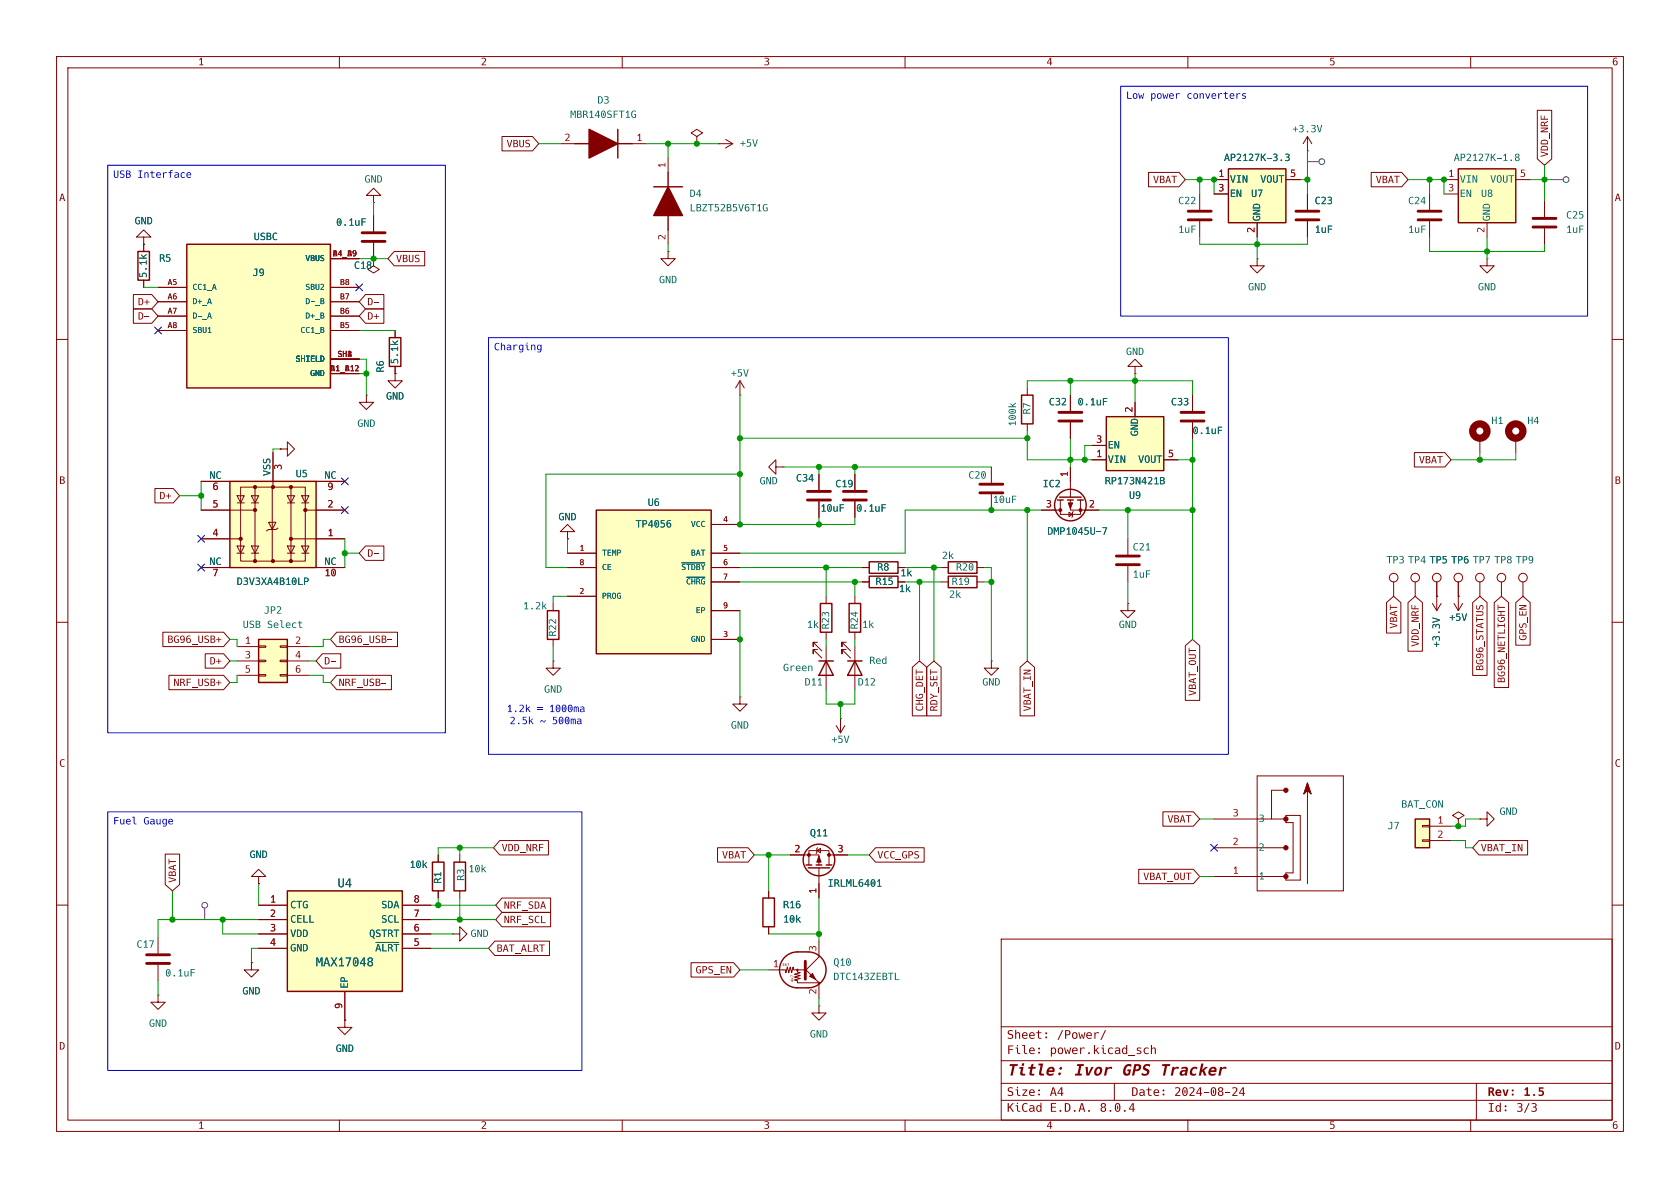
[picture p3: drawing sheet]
<svg xmlns="http://www.w3.org/2000/svg" width="297mm" height="210mm" viewBox="0 0 297 210" stroke-linecap="round" stroke-linejoin="round" font-family="sans-serif">
<defs><g id="words">
<g font-size="2.8" fill="#840000">
<text x="178" y="191">Title:</text>
<text x="189.8" y="191">Ivor</text>
<text x="198.2" y="191">GPS Tracker</text>
</g>
<g font-size="2.1" fill="#006464">
<text x="59.7" y="157.5">U4</text>
<text x="55.8" y="171.4">MAX17048</text>
</g>
<g font-size="2.1" fill="#840000">
<text x="178" y="184.2">Sheet:</text>
<text x="186.8" y="184.2">/Power/</text>
<text x="178" y="186.9">File:</text>
<text x="185.6" y="186.9">power.kicad_sch</text>
<text x="178" y="197.1">KiCad</text>
<text x="178" y="194.3">Size:</text>
<text x="185.6" y="197.1">E.D.A.</text>
<text x="185.6" y="194.3">A4</text>
<text x="194.4" y="197.1">8.0.4</text>
<text x="200" y="194.3">Date:</text>
<text x="207.6" y="194.3">2024-08-24</text>
<text x="263" y="194.3">Rev:</text>
<text x="263" y="197.1">Id:</text>
<text x="268.1" y="197.1">3/3</text>
<text x="269.3" y="194.3">1.5</text>
</g>
<g font-size="1.8" fill="#840000">
<text x="35" y="12.1">1</text>
<text x="85" y="12.1">2</text>
<text x="135" y="12.1">3</text>
<text x="185" y="12.1">4</text>
<text x="235" y="12.1">5</text>
<text x="285" y="12.1">6</text>
<text x="89.5" y="26.5">VBUS</text>
<text x="274.2" y="27.8" transform="rotate(-90 274.2 27.8)">VDD_NRF</text>
<text x="203.8" y="32.9">VBAT</text>
<text x="243.2" y="32.9">VBAT</text>
<text x="10.5" y="36.1">A</text>
<text x="285.5" y="36.1">A</text>
<text x="70" y="46.9">VBUS</text>
<text x="24.4" y="54.5">D+</text>
<text x="24.4" y="57">D-</text>
<text x="64.9" y="57">D+</text>
<text x="64.9" y="54.5">D-</text>
<text x="250.8" y="82.4">VBAT</text>
<text x="10.5" y="86.1">B</text>
<text x="28.2" y="88.8">D+</text>
<text x="285.5" y="86.1">B</text>
<text x="64.9" y="98.9">D-</text>
<text x="159.2" y="102.4">1k</text>
<text x="247.5" y="111.1" transform="rotate(-90 247.5 111.1)">VBAT</text>
<text x="270.4" y="113.3" transform="rotate(-90 270.4 113.3)">GPS_EN</text>
<text x="29.6" y="114.2">BG96_USB+</text>
<text x="37.1" y="118">D+</text>
<text x="57.3" y="118">D-</text>
<text x="59.8" y="114.2">BG96_USB-</text>
<text x="251.3" y="114.3" transform="rotate(-90 251.3 114.3)">VDD_NRF</text>
<text x="262.8" y="118.6" transform="rotate(-90 262.8 118.6)">BG96_STATUS</text>
<text x="30.7" y="121.8">NRF_USB+</text>
<text x="59.8" y="121.8">NRF_USB-</text>
<text x="163.7" y="125.8" transform="rotate(-90 163.7 125.8)">CHG_DET</text>
<text x="166.2" y="125.8" transform="rotate(-90 166.2 125.8)">RDY_SET</text>
<text x="182.8" y="125.8" transform="rotate(-90 182.8 125.8)">VBAT_IN</text>
<text x="212" y="123" transform="rotate(-90 212 123)">VBAT_OUT</text>
<text x="266.6" y="120.7" transform="rotate(-90 266.6 120.7)">BG96_NETLIGHT</text>
<text x="10.5" y="136.1">C</text>
<text x="285.5" y="136.1">C</text>
<text x="206.4" y="145.9">VBAT</text>
<text x="88.7" y="151">VDD_NRF</text>
<text x="127.6" y="152.3">VBAT</text>
<text x="155.1" y="152.3">VCC_GPS</text>
<text x="261.8" y="151">VBAT_IN</text>
<text x="31.6" y="156.1" transform="rotate(-90 31.6 156.1)">VBAT</text>
<text x="89.1" y="161.2">NRF_SDA</text>
<text x="202.1" y="156.1">VBAT_OUT</text>
<text x="89.1" y="163.7">NRF_SCL</text>
<text x="87.8" y="168.8">BAT_ALRT</text>
<text x="123" y="172.6">GPS_EN</text>
<text x="10.5" y="186.1">D</text>
<text x="285.5" y="186.1">D</text>
<text x="35" y="200.1">1</text>
<text x="85" y="200.1">2</text>
<text x="135" y="200.1">3</text>
<text x="185" y="200.1">4</text>
<text x="235" y="200.1">5</text>
<text x="285" y="200.1">6</text>
</g>
<g font-size="1.8" fill="#006464">
<text x="100.8" y="21.4">MBR140SFT1G</text>
<text x="105.6" y="18.8">D3</text>
<text x="228.5" y="23.9">+3.3V</text>
<text x="130.8" y="26.5">+5V</text>
<text x="216.4" y="29">AP2127K-3.3</text>
<text x="257" y="29">AP2127K-1.8</text>
<text x="64.4" y="32.8">GND</text>
<text x="121.9" y="35.3">D4</text>
<text x="217.4" y="32.8">VIN</text>
<text x="217.4" y="35.3">EN</text>
<text x="221.2" y="35.3">U7</text>
<text x="222.8" y="32.8">VOUT</text>
<text x="258.1" y="32.8">VIN</text>
<text x="258.1" y="35.3">EN</text>
<text x="261.8" y="35.3">U8</text>
<text x="263.4" y="32.8">VOUT</text>
<text x="23.8" y="40.2">GND</text>
<text x="59.4" y="40.4">0.1uF</text>
<text x="121.9" y="37.9">LBZT52B5V6T1G</text>
<text x="208.3" y="36.6">C22</text>
<text x="208.3" y="41.7">1uF</text>
<text x="223.3" y="39.1" transform="rotate(-90 223.3 39.1)">GND</text>
<text x="232.4" y="36.6">C23</text>
<text x="232.4" y="41.7">1uF</text>
<text x="248.9" y="36.6">C24</text>
<text x="248.9" y="41.7">1uF</text>
<text x="263.9" y="39.1" transform="rotate(-90 263.9 39.1)">GND</text>
<text x="276.9" y="39.2">C25</text>
<text x="276.9" y="41.7">1uF</text>
<text x="28.1" y="46.8">R5</text>
<text x="44.9" y="43">USBC</text>
<text x="26.5" y="49.1" transform="rotate(-90 26.5 49.1)">5.1k</text>
<text x="44.7" y="49.3">J9</text>
<text x="62.6" y="48">C18</text>
<text x="116.5" y="50.6">GND</text>
<text x="220.6" y="51.9">GND</text>
<text x="261.3" y="51.9">GND</text>
<text x="68.4" y="65.8" transform="rotate(-90 68.4 65.8)">R6</text>
<text x="70.9" y="64.4" transform="rotate(-90 70.9 64.4)">5.1k</text>
<text x="199.1" y="63.3">GND</text>
<text x="68.2" y="71.2">GND</text>
<text x="129.2" y="67.1">+5V</text>
<text x="63.2" y="76">GND</text>
<text x="180.1" y="75.4" transform="rotate(-90 180.1 75.4)">100k</text>
<text x="182.7" y="73.3" transform="rotate(-90 182.7 73.3)">R7</text>
<text x="185.4" y="72.2">C32</text>
<text x="190.5" y="72.2">0.1uF</text>
<text x="201.7" y="77.1" transform="rotate(-90 201.7 77.1)">GND</text>
<text x="207" y="72.2">C33</text>
<text x="210.8" y="77.3">0.1uF</text>
<text x="263.7" y="75.5">H1</text>
<text x="270" y="75.5">H4</text>
<text x="195.8" y="82.3">VIN</text>
<text x="195.8" y="79.8">EN</text>
<text x="201.2" y="82.3">VOUT</text>
<text x="37" y="84.8">NC</text>
<text x="48" y="84.2" transform="rotate(-90 48 84.2)">VSS</text>
<text x="52.3" y="84.9">U5</text>
<text x="57.4" y="84.8">NC</text>
<text x="114.5" y="90">U6</text>
<text x="134.3" y="86.1">GND</text>
<text x="140.7" y="85.6">C34</text>
<text x="147.7" y="86.7">C19</text>
<text x="171.2" y="85.1">C20</text>
<text x="175.5" y="89.4">10uF</text>
<text x="184.3" y="86.7">IC2</text>
<text x="195.3" y="86.1">RP173N421B</text>
<text x="199.6" y="88.7">U9</text>
<text x="98.7" y="92.5">GND</text>
<text x="112.4" y="93.8">TP4056</text>
<text x="145" y="91">10uF</text>
<text x="151.4" y="91">0.1uF</text>
<text x="185.2" y="95">DMP1045U-7</text>
<text x="37" y="100.1">NC</text>
<text x="57.4" y="100.1">NC</text>
<text x="155.1" y="101.4">R8</text>
<text x="166.5" y="99.4">2k</text>
<text x="169" y="101.4">R20</text>
<text x="200.2" y="97.8">C21</text>
<text x="245.1" y="100.1">TP3 TP4 TP5 TP6 TP7 TP8 TP9</text>
<text x="252.7" y="100.1">TP5 TP6</text>
<text x="41.8" y="103.9">D3V3XA4B10LP</text>
<text x="154.8" y="103.9">R15</text>
<text x="158.9" y="105.2">1k</text>
<text x="167.8" y="106.2">2k</text>
<text x="168.2" y="103.9">R19</text>
<text x="200.2" y="102.7">1uF</text>
<text x="42.9" y="111.5">USB Select</text>
<text x="46.7" y="109">JP2</text>
<text x="92.5" y="108.2">1.2k</text>
<text x="98.8" y="112.5" transform="rotate(-90 98.8 112.5)">R22</text>
<text x="142.6" y="111.5">1k</text>
<text x="147.1" y="111.3" transform="rotate(-90 147.1 111.3)">R23</text>
<text x="152.2" y="111.3" transform="rotate(-90 152.2 111.3)">R24</text>
<text x="152.4" y="111.5">1k</text>
<text x="197.8" y="111.5">GND</text>
<text x="256.2" y="110.3">+5V</text>
<text x="138.4" y="119.2">Green</text>
<text x="153.7" y="117.9">Red</text>
<text x="255.1" y="114.4" transform="rotate(-90 255.1 114.4)">+3.3V</text>
<text x="96.2" y="123">GND</text>
<text x="142.2" y="121.7">D11</text>
<text x="151.6" y="121.7">D12</text>
<text x="173.7" y="121.7">GND</text>
<text x="129.2" y="129.3">GND</text>
<text x="147" y="131.9">+5V</text>
<text x="247.7" y="143.3">BAT_CON</text>
<text x="143.2" y="148.4">Q11</text>
<text x="222.5" y="145.8">3</text>
<text x="245.3" y="147.1">J7</text>
<text x="265.1" y="144.6">GND</text>
<text x="44.1" y="152.2">GND</text>
<text x="72.4" y="154">10k</text>
<text x="82.6" y="155.7" transform="rotate(-90 82.6 155.7)">R3</text>
<text x="82.8" y="154.7">10k</text>
<text x="222.5" y="156">1</text>
<text x="222.5" y="150.9">2</text>
<text x="51.3" y="161.1">CTG</text>
<text x="67.4" y="161.1">SDA</text>
<text x="78.5" y="156.2" transform="rotate(-90 78.5 156.2)">R1</text>
<text x="138.4" y="161.1">R16</text>
<text x="146.3" y="157.3">IRLML6401</text>
<text x="51.3" y="163.6">CELL</text>
<text x="51.3" y="166.2">VDD</text>
<text x="65.3" y="166.2">QSTRT</text>
<text x="67.4" y="163.6">SCL</text>
<text x="83.2" y="166.2">GND</text>
<text x="138.4" y="163.6">10k</text>
<text x="24.1" y="168.1">C17</text>
<text x="29.2" y="173.1">0.1uF</text>
<text x="51.3" y="168.7">GND</text>
<text x="66.3" y="168.7">~{ALRT}</text>
<text x="147.3" y="171.2">Q10</text>
<text x="147.3" y="173.8">DTC143ZEBTL</text>
<text x="42.8" y="176.3">GND</text>
<text x="62" y="174.8" transform="rotate(-90 62 174.8)">EP</text>
<text x="26.3" y="182">GND</text>
<text x="143.2" y="183.9">GND</text>
<text x="59.4" y="186.5">GND</text>
</g>
<g font-size="1.8" fill="#0000c2">
<text x="199.1" y="18.3">Low power</text>
<text x="87.3" y="62.7">Charging</text>
<text x="89.6" y="126.4">1.2k</text>
<text x="90.1" y="128.5">2.5k</text>
<text x="94.9" y="126.4">= 1000ma</text>
<text x="95.5" y="128.5">~ 500ma</text>
<text x="25.4" y="146.6">Gauge</text>
</g>
<g font-size="1.8" fill="#a90000">
<text x="99.8" y="25.1">2</text>
<text x="112.5" y="25.1">1</text>
<text x="117.9" y="29.7" transform="rotate(-90 117.9 29.7)">1</text>
<text x="215.4" y="31.5">1</text>
<text x="215.4" y="34">3</text>
<text x="228.1" y="31.5">5</text>
<text x="256" y="31.5">1</text>
<text x="256" y="34">3</text>
<text x="268.7" y="31.5">5</text>
<text x="222" y="41.2" transform="rotate(-90 222 41.2)">2</text>
<text x="262.6" y="41.2" transform="rotate(-90 262.6 41.2)">2</text>
<text x="117.9" y="42.4" transform="rotate(-90 117.9 42.4)">2</text>
<text x="200.4" y="72.9" transform="rotate(-90 200.4 72.9)">2</text>
<text x="193.8" y="81">1</text>
<text x="193.8" y="78.5">3</text>
<text x="206.5" y="81">5</text>
<text x="37.6" y="89.9">5</text>
<text x="57.9" y="89.9">2</text>
<text x="184.9" y="89.9">3</text>
<text x="189" y="84.4" transform="rotate(-90 189 84.4)">1</text>
<text x="192.5" y="89.9">2</text>
<text x="37.6" y="95">4</text>
<text x="57.9" y="95">1</text>
<text x="57.4" y="102.7">10</text>
<text x="43.3" y="114">1</text>
<text x="43.3" y="116.6">3</text>
<text x="43.3" y="119.1">5</text>
<text x="52.2" y="114">2</text>
<text x="52.2" y="116.6">4</text>
<text x="52.2" y="119.1">6</text>
<text x="217.9" y="149.6">2</text>
<text x="217.9" y="144.5">3</text>
<text x="254.1" y="145.8">1</text>
<text x="254.1" y="148.3">2</text>
<text x="140.4" y="150.9">2</text>
<text x="148.1" y="150.9">3</text>
<text x="217.9" y="154.7">1</text>
<text x="47.7" y="159.8">1</text>
<text x="73.1" y="159.8">8</text>
<text x="144.5" y="158" transform="rotate(-90 144.5 158)">1</text>
<text x="47.7" y="162.3">2</text>
<text x="47.7" y="164.8">3</text>
<text x="47.7" y="167.4">4</text>
<text x="73.1" y="167.4">5</text>
<text x="73.1" y="164.8">6</text>
<text x="73.1" y="162.3">7</text>
<text x="136.6" y="171.2">1</text>
<text x="144.5" y="168.2" transform="rotate(-90 144.5 168.2)">3</text>
<text x="60.7" y="178.3" transform="rotate(-90 60.7 178.3)">9</text>
<text x="144.5" y="175.8" transform="rotate(-90 144.5 175.8)">2</text>
</g>
<g font-size="1.4" fill="#006464">
<text x="54" y="46.6">VBUS</text>
<text x="34" y="51.6">CC1_A</text>
<text x="54" y="51.6">SBU2</text>
<text x="34" y="54.2">D+_A</text>
<text x="34" y="56.7">D-_A</text>
<text x="34" y="59.3">SBU1</text>
<text x="53.1" y="59.3">CC1_B</text>
<text x="54" y="56.7">D+_B</text>
<text x="54" y="54.2">D-_B</text>
<text x="52.3" y="64.3">SHIELD</text>
<text x="54.8" y="66.9">GND</text>
<text x="122.1" y="93.6">VCC</text>
<text x="106.4" y="98.6">TEMP</text>
<text x="106.4" y="101.2">CE</text>
<text x="120.4" y="101.2">~{STDBY}</text>
<text x="122.1" y="98.6">BAT</text>
<text x="106.4" y="106.3">PROG</text>
<text x="121.3" y="103.7">~{CHRG}</text>
<text x="122.1" y="113.9">GND</text>
<text x="123" y="108.8">EP</text>
</g>
<g font-size="1.4" fill="#a90000">
<text x="58.8" y="45.5">B4_A9</text>
<text x="29.6" y="50.5">A5</text>
<text x="29.6" y="53.1">A6</text>
<text x="60.1" y="53.1">B7</text>
<text x="60.1" y="50.5">B8</text>
<text x="29.6" y="55.6">A7</text>
<text x="29.6" y="58.2">A8</text>
<text x="60.1" y="58.2">B5</text>
<text x="60.1" y="55.6">B6</text>
<text x="58.4" y="65.8">B1_A12</text>
<text x="59.7" y="63.2">SH1</text>
<text x="61.6" y="63.2">2</text>
<text x="127.8" y="92.5">4</text>
<text x="102.4" y="97.5">1</text>
<text x="102.4" y="100.1">8</text>
<text x="127.8" y="97.5">5</text>
<text x="127.8" y="100.1">6</text>
<text x="102.4" y="105.2">2</text>
<text x="127.8" y="102.6">7</text>
<text x="127.8" y="107.7">9</text>
<text x="127.8" y="112.8">3</text>
</g>
<g font-size=".7" fill="#840000">
<text x="138.3" y="171">4k7</text>
<text x="140.5" y="173.6" transform="rotate(-90 140.5 173.6)">4k7</text>
</g>
</g></defs>
<g fill="none" stroke="#840000" stroke-width=".18">
<path d="M10 10h277v190h-277zM12 12h273v186h-273zM60 10v2M110 10v2M160 10v2M210 10v2M260 10v2M10 60h2M285 60h2M10 110h2M285 110h2M10 160h2"/>
<path d="M285 160h2M177 166h108v32h-108zM60 198v2M110 198v2M160 198v2M210 198v2M260 198v2"/>
</g>
<g fill="#840000">
<path d="M219.7 192.2h.2v1h.2v.2h-.2v.3h-.2v-.3h-.6v-.2h.6v-.8l-.5 .8h-.1z"/>
<circle cx="205.7" cy="192.8" r=".17"/>
<circle cx="205.7" cy="193.5" r=".17"/>
</g>
<path d="M177 194.5h108" fill="none" stroke="#840000" stroke-width=".18"/>
<g fill="#840000">
<path d="M200.2 195h.2v1h.2v.2h-.2v.3h-.2v-.3h-.6v-.2h.6v-.8l-.5 .8h-.1z"/>
<circle cx="192.5" cy="196.4" r=".17"/>
</g>
<path d="M177 191.5h108" fill="none" stroke="#840000" stroke-width=".18"/>
<g fill="#840000">
<path d="M272 192.2h.9v.3h-.6v.2a.55 .55 0 0 1 .7 .7 .55 .55 0 0 1-.9 .3l-.1-.3a.33 .33 0 0 0 .5 .1 .33 .33 0 0 0 0-.5l-.5 .1z"/>
<path d="M270.8 195a.5 .5 0 0 1 .6 0 .5 .5 0 0 1 .2 .6l-.2 .1a.5 .5 0 0 1 .2 .7 .5 .5 0 0 1-.8 .1l-.1-.2a.38 .38 0 0 0 .6 .1 .38 .38 0 0 0 0-.6h-.3v-.2a.29 .29 0 0 0 .4 0 .29 .29 0 0 0 0-.4h-.6z"/>
<circle cx="183.7" cy="192.8" r=".17"/>
<circle cx="183.7" cy="193.5" r=".17"/>
<circle cx="266.2" cy="195.6" r=".17"/>
<circle cx="266.2" cy="196.3" r=".17"/>
</g>
<path d="M177 187.5h108" fill="none" stroke="#840000" stroke-width=".18"/>
<g fill="#840000">
<path d="M180.7 188h.4l-.1 .4h-.4z"/>
<path d="M185.3 188.8a.65 .65 0 0 1 .9-.2 .65 .65 0 0 1 .2 .9h-1a.54 .54 0 0 0 .9 .2l-.1 .4a.73 .73 0 0 1-.9 0 .73 .73 0 0 1-.3-.8l1.1-.1a.31 .31 0 0 0-.3-.3 .31 .31 0 0 0-.4 .3h-.3z"/>
<path d="M195.5 188.6h.3v.2l.3-.2h.4h.1l-.1 .4a.5 .5 0 0 0-.5-.1 .5 .5 0 0 0-.3 .5l-.1 .7h-.4z"/>
<path d="M215.7 188.6h.4l-.1 .2 .4-.2h.3h.1v.4a.5 .5 0 0 0-.6-.1 .5 .5 0 0 0-.3 .5l-.1 .7h-.4z"/>
<path d="M182.1 185.3a.51 .51 0 0 1 .6-.1 .51 .51 0 0 1 .2 .6h-.8l.2 .3h.6v.2a.61 .61 0 0 1-.7 0 .61 .61 0 0 1-.3-.7h.8a.31 .31 0 0 0-.3-.3 .31 .31 0 0 0-.3 .3h-.2z"/>
<path d="M201 185.3l.4-.1h.3v.2l-.1-.1a.24 .24 0 0 0-.3 0 .24 .24 0 0 0-.1 .3 .24 .24 0 0 0 .3 .1 .38 .38 0 0 1 .2 .5 .38 .38 0 0 1-.6 .1h-.1v-.2l.1 .1a.27 .27 0 0 0 .4 0 .27 .27 0 0 0 .1-.3 .27 .27 0 0 0-.4-.1l-.2-.2z"/>
<path d="M202.3 185.3l.6-.1h.2v.2a.42 .42 0 0 0-.6 .1 .42 .42 0 0 0 0 .5 .42 .42 0 0 0 .6 .1 .37 .37 0 0 1-.6 .2 .67 .67 0 0 1-.2-1z"/>
<path d="M203.5 184.7h.2v.7l.3-.2 .3 .1v1h-.1v-.7a.26 .26 0 0 0-.3-.3 .26 .26 0 0 0-.2 .4v.6h-.2z"/>
<circle cx="187.5" cy="188.9" r=".25"/>
<circle cx="187.3" cy="189.8" r=".25"/>
<circle cx="183.7" cy="185.4" r=".17"/>
<circle cx="183.7" cy="186.1" r=".17"/>
</g>
<path d="M177 181.5h108" fill="none" stroke="#840000" stroke-width=".18"/>
<g fill="#840000">
<path d="M195.3 182.1h.2l-.8 1.7h-.2z"/>
<circle cx="185" cy="182.7" r=".17"/>
<circle cx="185" cy="183.4" r=".17"/>
</g>
<path d="M184.1 90.2h3.4M187.5 88.4v2.5h3.5v-2.5M189 90.6l.6 .3-.6 .4zM189.2 88.4v1.8h5.1M189.2 82.6v5.3M189.7 90.4l-.1 .2v.7l-.1 .1M197 191.5v3M261 191.5v6.5" fill="none" stroke="#840000" stroke-width=".18"/>
<g fill="none" stroke="#840000" stroke-width=".25">
<path d="M186.9 88.4h1.1M187.3 87.9h3.8M188.7 88.4h1M190.5 88.4h1"/>
<circle cx="189.2" cy="89.3" r="2.79"/>
</g>
<g fill="#840000" stroke="#840000" stroke-width=".18">
<path d="M188.8 88.9h.8l-.4 1z"/>
<circle cx="191" cy="90.2" r=".25"/>
<circle cx="187.5" cy="90.2" r=".25"/>
</g>
<path d="M45.7 113h5.1v7.7h-5.1z" fill="#ffffc2"/>
<path d="M41.9 114.3h3.8M41.9 116.8h3.8M41.9 119.4h3.8M45.7 119.3h1.3v.2h-1.3zM45.7 116.7h1.3v.3h-1.3zM45.7 114.2h1.3v.2h-1.3zM49.5 119.3h1.3v.2h-1.3zM49.5 116.7h1.3v.3h-1.3zM49.5 114.2h1.3v.2h-1.3zM50.8 114.3h3.8M50.8 116.8h3.8M50.8 119.4h3.8" fill="none" stroke="#840000" stroke-width=".18"/>
<path d="M45.7 113h5.1v7.7h-5.1z" fill="none" stroke="#840000" stroke-width=".25"/>
<path d="M52.7 110h.2v-.2l.2-.1v.3h.3v.2h-.3v.6l.3 .1v.1l-.4-.1-.1-.7h-.2z" fill="#006464"/>
<g fill="none" stroke="#840000" stroke-width=".18">
<path d="M152.4 100.3h1.3M158.7 100.3h1.3M175.3 116.8v1.3h1.2l-1.2 1.3-1.3-1.3h1.3M175.3 116.8h.1M222.2 137.2h15.3v20.3h-15.3zM227.3 139.7h-2.5v5.1M231.1 138.4l.7 1.9-.7-.6-.6 .6zM231.1 138.4v17.8M214.6 144.8h12.7M214.6 149.9h12.7M214.6 154.9h12.7M227.3 144.1h2.6v11.5h-2.6v-1.3h1.3v-8.9h-1.3z"/>
<path d="M257.8 144.8l1-.7-1-.6-1 .6 1 .7v1.3M257.8 146.1h.1M261.6 144.8h1.3v-1.3l1.3 1.3-1.3 1.3v-1.3M261.6 144.8h.1"/>
</g>
<path d="M153.7 99.3h5v2h-5z" fill="none" stroke="#840000" stroke-width=".25"/>
<g fill="#840000" stroke="#840000" stroke-width=".18">
<path d="M231.1 138.4l.7 1.9-.7-.6-.6 .6z"/>
<circle cx="227.3" cy="139.7" r=".38"/>
<circle cx="227.3" cy="144.8" r=".38"/>
<circle cx="227.3" cy="149.9" r=".38"/>
<circle cx="227.3" cy="154.9" r=".38"/>
</g>
<path d="M250.2 144.8h2.5v5.1h-2.5z" fill="#ffffc2"/>
<path d="M210.8 69.9v2.7M210.8 74.7v2.8M152.4 102.9h1.3M166.4 100.3h1.2M172.7 100.3h1.3M251.5 148.5h1.2v.2h-1.2zM251.5 145.9h1.2v.3h-1.2zM252.7 146.1h3.8M252.7 148.6h3.8" fill="none" stroke="#840000" stroke-width=".18"/>
<path d="M167.6 99.3h5.1v2h-5.1zM153.7 101.9h5v2h-5zM250.2 144.8h2.5v5.1h-2.5z" fill="none" stroke="#840000" stroke-width=".25"/>
<path d="M208.8 74.4h4.1M208.8 72.9h4.1" fill="none" stroke="#840000" stroke-width=".51"/>
<path d="M215.3 75.4h.8v.2h-.6v.4h.5v.1h-.5v.6h-.2z" fill="#006464"/>
<path d="M96.8 108h2v5h-2z" fill="none" stroke="#840000" stroke-width=".25"/>
<path d="M97.8 106.7v1.3M97.8 113v1.3" fill="none" stroke="#840000" stroke-width=".18"/>
<path d="M95.9 106.4h.1v.7l.4-.4h.2l-.3 .4 .4 .6h-.2l-.4-.5-.1 .1v.4h-.1z" fill="#006464"/>
<path d="M40.6 85.1h15.3v15.2h-15.3z" fill="#ffffc2"/>
<g fill="none" stroke="#840000" stroke-width=".18">
<path d="M40.6 95.3h1.9M40.6 90.2h4.5M41.9 87.6h1.3l-.7 1.3zM41.9 96.5h1.3l-.7 1.3zM41.9 88.9h1.3M41.9 97.8h1.3M42.5 86.1h11.5v13.1h-11.5zM44.4 87.6h1.3l-.6 1.3zM44.4 96.5h1.3l-.6 1.3zM44.4 88.9h1.3M44.4 97.8h1.3M45.1 86.1v13.1"/>
<path d="M47.5 92.3h1.3l-.7 1.3zM48.1 86.1v13.1M48.3 85.1v1M49.1 93.3l-.3 .3h-1.3l-.4 .3M50.8 87.6h1.3l-.7 1.3zM50.8 96.5h1.3l-.7 1.3zM50.8 88.9h1.3M50.8 97.8h1.3M51.4 86.1v13.1M51.4 95.3h9.6M53.3 87.6h1.3l-.6 1.3zM53.3 96.5h1.3l-.6 1.3z"/>
<path d="M53.3 88.9h1.3M53.3 97.8h1.3M54 90.2h1.9M55.9 100.3h5.1"/>
</g>
<path d="M40.6 85.1h15.3v15.2h-15.3z" fill="none" stroke="#840000" stroke-width=".25"/>
<g fill="#840000" stroke="#840000" stroke-width=".18">
<circle cx="54" cy="90.2" r=".28"/>
<circle cx="51.4" cy="86.1" r=".28"/>
<circle cx="51.4" cy="95.3" r=".28"/>
<circle cx="51.4" cy="99.2" r=".28"/>
<circle cx="48.3" cy="86.1" r=".28"/>
<circle cx="48.3" cy="99.2" r=".28"/>
<circle cx="45.1" cy="86.1" r=".28"/>
<circle cx="45.1" cy="90.2" r=".28"/>
<circle cx="45.1" cy="99.2" r=".28"/>
<circle cx="42.5" cy="95.3" r=".28"/>
</g>
<g fill="#a90000">
<path d="M57.9 100.6h.1v1.1h.3v.2h-.7v-.2h.3v-.9l-.2 .2-.1-.1z"/>
<path d="M58.7 100.7a.55 .55 0 0 1 .6 .1 .55 .55 0 0 1 .1 .7 .44 .44 0 0 1-.6 .3 .44 .44 0 0 1-.3-.6h.2v.1a.28 .28 0 0 0 .3 .4 .28 .28 0 0 0 .2-.4v-.2a.27 .27 0 0 0-.3-.4 .27 .27 0 0 0-.2 .4v.1h-.2z"/>
</g>
<path d="M48.3 80v5.1M55.9 90.2h5.1" fill="none" stroke="#840000" stroke-width=".18"/>
<path d="M48.6 82.2h.3l.2 .2a.4 .4 0 0 1 .6-.1 .4 .4 0 0 1-.1 .7 .32 .32 0 0 0 .1-.5 .32 .32 0 0 0-.5 0l-.1 .2h-.1a.25 .25 0 0 0-.1-.3 .25 .25 0 0 0-.3 .1 .25 .25 0 0 0 0 .3l.1 .1h-.2v-.4z" fill="#a90000"/>
<path d="M35.6 95.3h5M35.6 90.2h5M35.6 85.1h5" fill="none" stroke="#840000" stroke-width=".18"/>
<path d="M37.8 85.4l.5-.1 .1 .2a.38 .38 0 0 0-.4 0 .38 .38 0 0 0-.2 .4 .41 .41 0 0 1 .7 .2 .41 .41 0 0 1-.3 .5 .41 .41 0 0 1-.5-.3l.2-.1a.27 .27 0 0 0 .3 .2 .27 .27 0 0 0 .2-.3 .27 .27 0 0 0-.4-.2l-.1 .3h-.2z" fill="#a90000"/>
<path d="M35.6 100.3h5" fill="none" stroke="#840000" stroke-width=".18"/>
<path d="M37.7 100.6h.8l-.5 1.3h-.1l.4-1.2h-.6z" fill="#a90000"/>
<path d="M55.9 85.1h5.1" fill="none" stroke="#840000" stroke-width=".18"/>
<path d="M58.1 85.4a.56 .56 0 0 1 .7 .2 .56 .56 0 0 1 0 .6 .49 .49 0 0 1-.7 .4v-.2h.5l.1-.4a.37 .37 0 0 1-.5 .1 .37 .37 0 0 1-.2-.4h.2a.27 .27 0 0 0 .3 .3 .27 .27 0 0 0 .2-.4 .27 .27 0 0 0-.4-.1l-.1 .2h-.2z" fill="#a90000"/>
<g fill="none" stroke="#840000" stroke-width=".18">
<path d="M99.1 25.4h2.5M111.8 25.4h2.5M123.2 24.1l1-.6-1-.6-1 .6 1 .6v1.3M123.2 25.4h.1M137.2 82.6v-1.3l-1.3 1.3 1.3 1.2v-1.2h1.2M138.4 82.6h.1M144.8 83.8v2.8M144.8 88.6v2.8M199.4 95.3v2.7M97.8 116.8v1.3h1.3l-1.3 1.3-1.3-1.3h1.3M97.8 116.8h.1M199.4 106.7v1.3h1.3l-1.3 1.2-1.3-1.2h1.3"/>
<path d="M199.4 106.7h.1M199.4 100.1v2.8"/>
</g>
<path d="M142.7 86.9h4.1M142.7 88.4h4.1M197.4 99.8h4M197.4 98.3h4" fill="none" stroke="#840000" stroke-width=".51"/>
<path d="M101.6 25.4h2.5M109.2 25.4h2.6M109.2 22.9v5" fill="none" stroke="#840000" stroke-width=".25"/>
<path d="M104.1 22.9l5.1 2.5-5.1 2.5z" fill="#840000" stroke="#840000" stroke-width=".25"/>
<path d="M195.6 73.7h10.1v9.5h-10.1z" fill="#ffffc2"/>
<path d="M195.6 73.7h10.1v9.5h-10.1z" fill="none" stroke="#840000" stroke-width=".25"/>
<path d="M127 25.4h.1M127 25.4h2.5M128.3 24.6l1.2 .8M129.5 25.4l-1.2 .8M189.2 69.9v2.7M189.2 74.7v2.8M193 78.7h2.6M200.7 71.1v2.6M193 81.3h2.6M205.7 81.3h2.6" fill="none" stroke="#840000" stroke-width=".18"/>
<path d="M187.2 74.4h4.1M187.2 72.9h4.1" fill="none" stroke="#840000" stroke-width=".51"/>
<path d="M195 70.4h.7v.1h-.5v.4h.5v.2h-.5v.5h-.2z" fill="#006464"/>
<g fill="none" stroke="#840000" stroke-width=".18">
<path d="M66 38.1v2.8M66 45.7v1.3l1.1 .6-1.1 .7-1-.7 1-.6M66 45.7h.1M66 42.9v2.8M49.5 79.4h1.3v-1.3l1.3 1.3-1.3 1.2v-1.2M49.5 79.4h.1M200.7 64.8h1.2l-1.2-1.3-1.3 1.3h1.3v1.2M200.7 66h.1M175.3 82.6v2.7M175.3 87.4v2.8M257 106.7l.8 1.3M257.8 105.4h.1"/>
<path d="M257.8 105.4v2.6M258.6 106.7l-.8 1.3"/>
</g>
<path d="M64 41.1h4.1M64 42.7h4.1M173.2 87.1h4.1M173.2 85.6h4.1" fill="none" stroke="#840000" stroke-width=".51"/>
<path d="M63.9 38.6h.8v.1h-.6v.5h.5v.1h-.5v.6h-.2z" fill="#006464"/>
<path d="M66 34.5h-1.2l1.2-1.2 1.3 1.2h-1.3v1.3M66 35.8h.1M25.4 41.9h-1.3l1.3-1.3 1.3 1.3h-1.3v1.3M25.4 43.2h.1M25.4 43.2v1.3M25.4 49.5v1.3M166.4 102.9h1.2M172.7 102.9h1.3" fill="none" stroke="#840000" stroke-width=".18"/>
<path d="M24.4 44.5h2v5h-2zM167.6 101.9h5.1v2h-5.1z" fill="none" stroke="#840000" stroke-width=".25"/>
<path d="M25 44.9l.3 .4 .6-.4v.2l-.5 .3 .1 .2h.4v.1h-1.3v-.1h.8l-.4-.5z" fill="#006464"/>
<path d="M33 43.2h25.4v25.4h-25.4z" fill="#ffffc2"/>
<path d="M33 43.2h25.4v25.4h-25.4z" fill="none" stroke="#840000" stroke-width=".25"/>
<g fill="none" stroke="#840000" stroke-width=".18">
<path d="M27.9 50.8h5.1M27.9 53.3h5.1M27.9 55.9h5.1M27.9 58.4h5.1M58.4 45.7h5.1M58.4 50.8h5.1M58.4 53.3h5.1M58.4 55.9h5.1M58.4 58.4h5.1M58.4 66h5.1M58.4 63.5h5.1M151.1 83.8v2.8"/>
<path d="M151.1 88.6v2.8M261.6 102.9v2.5M269.2 102.9v2.5"/>
<circle cx="261.6" cy="102.1" r=".76"/>
<circle cx="269.2" cy="102.1" r=".76"/>
</g>
<path d="M149.1 88.4h4.1M149.1 86.9h4.1" fill="none" stroke="#840000" stroke-width=".51"/>
<path d="M155.9 89.2h.7v.1h-.6v.4h.6v.1h-.6v.6h-.1z" fill="#006464"/>
<g fill="none" stroke="#840000" stroke-width=".18">
<path d="M69.8 66v1.3h-1.2l1.2 1.3 1.3-1.3h-1.3M69.8 66h.1M250.2 102.9v2.5M253.2 106.7l.8 1.3M254 105.4h.1M254 105.4v2.6M254.8 106.7l-.8 1.3M257.8 102.9v2.5M265.4 102.9v2.5"/>
<circle cx="250.2" cy="102.1" r=".76"/>
<circle cx="257.8" cy="102.1" r=".76"/>
<circle cx="265.4" cy="102.1" r=".76"/>
</g>
<path d="M253.2 109.1l1.3 .4v.2l-1.3 .4v-.2l1.2-.3-1.2-.3z" fill="#006464"/>
<g fill="none" stroke="#840000" stroke-width=".18">
<path d="M69.8 58.4v1.3M64.8 69.9v1.2h-1.3l1.3 1.3 1.2-1.3h-1.2M64.8 69.9h.1M69.8 64.8v1.2M181.6 68.6v1.3M181.6 74.9v1.3M246.4 102.9v2.5M254 102.9v2.5"/>
<circle cx="246.4" cy="102.1" r=".76"/>
<circle cx="254" cy="102.1" r=".76"/>
</g>
<path d="M68.8 59.7h2.1v5.1h-2.1zM180.6 69.9h2v5h-2z" fill="none" stroke="#840000" stroke-width=".25"/>
<path d="M69.4 60.2l.4 .4 .6-.5v.2l-.5 .4 .1 .1h.4v.2h-1.4v-.2h.8l-.4-.4z" fill="#006464"/>
<g fill="none" stroke="#840000" stroke-width=".18">
<path d="M118.1 27.9v2.6M231.1 34.3v2.8M231.1 39.1v2.8M118.1 40.6v2.6M130.8 69.9h.1M130.8 67.3l-.8 1.3M130.8 67.3v2.6M130.8 67.3l.8 1.3M261.6 77.5v2.5M268 77.5v2.5M100.3 94h1.3l-1.3-1.3-1.2 1.3h1.2v1.3M100.3 95.3h.1"/>
<path d="M81.3 151.1v1.3M81.3 157.5v1.3M27.9 175.9v1.3h1.3l-1.3 1.2-1.2-1.2h1.2M27.9 175.9h.1M44.4 170.2v1.3h1.3l-1.3 1.2-1.2-1.2h1.2M44.4 170.2h.1M80 165.1h1.3v-1.3l1.2 1.3-1.2 1.3v-1.3M80 165.1h.1"/>
</g>
<g fill="none" stroke="#840000" stroke-width="1.3">
<circle cx="261.6" cy="76.2" r="1.27"/>
<circle cx="268" cy="76.2" r="1.27"/>
</g>
<path d="M115.6 33h5M118.1 30.5v2.5M118.1 38.1v2.5M80.3 152.4h2v5.1h-2z" fill="none" stroke="#840000" stroke-width=".25"/>
<path d="M118.1 33l2.5 5.1h-5z" fill="#840000" stroke="#840000" stroke-width=".25"/>
<path d="M229.1 38.9h4.1M229.1 37.3h4.1" fill="none" stroke="#840000" stroke-width=".51"/>
<path d="M105.4 90.2h20.3v25.4h-20.3z" fill="#ffffc2"/>
<g fill="none" stroke="#840000" stroke-width=".25">
<path d="M105.4 90.2h20.3v25.4h-20.3zM142.5 152.9h1M142.9 153.4h3.8M144.3 152.9h1M146 152.9h1.1"/>
<circle cx="144.8" cy="152" r="2.79"/>
</g>
<g fill="none" stroke="#840000" stroke-width=".18">
<path d="M212.1 34.3v2.8M212.1 39.1v2.8M222.2 45.7v1.3h1.3l-1.3 1.3-1.2-1.3h1.2M222.2 45.7h.1M100.3 97.8h5.1M125.7 97.8h5.1M125.7 92.7h5.1M100.3 105.4h5.1M100.3 100.3h5.1M125.7 113h5.1M125.7 100.3h5.1M125.7 102.9h5.1"/>
<path d="M125.7 108h5.1M139.7 151.1h5.1v1.8M143 152.9v-2.5h3.6v2.5M144.4 150.4l.6-.4v.7zM144.5 149.9l-.1 .1v.7l-.1 .2M144.8 153.4v5.4M146.6 151.1h3.3"/>
</g>
<path d="M120.5 99.5h4.1M121.4 102h3.2" fill="none" stroke="#006464" stroke-width=".18"/>
<path d="M210.1 38.9h4M210.1 37.3h4" fill="none" stroke="#840000" stroke-width=".51"/>
<g fill="#840000" stroke="#840000" stroke-width=".18">
<path d="M144.8 151.4l.4 1h-.8z"/>
<circle cx="143" cy="151.1" r=".25"/>
<circle cx="146.6" cy="151.1" r=".25"/>
</g>
<path d="M155.4 155.4h.2v1.2h.2v.1h-.7v-.1h.3v-.9l-.2 .2-.1-.1z" fill="#006464"/>
<path d="M134.9 158.8h2v5h-2z" fill="none" stroke="#840000" stroke-width=".25"/>
<path d="M118.1 44.5v1.2h1.3l-1.3 1.3-1.3-1.3h1.3M118.1 44.5h.1M135.9 157.5v1.3M135.9 163.8v1.3" fill="none" stroke="#840000" stroke-width=".18"/>
<path d="M217.2 29.8h10.1v9.6h-10.1z" fill="#ffffc2"/>
<path d="M217.2 29.8h10.1v9.6h-10.1z" fill="none" stroke="#840000" stroke-width=".25"/>
<path d="M214.6 31.8h2.6M214.6 34.3h2.6M222.2 39.4v2.5M227.3 31.8h2.6" fill="none" stroke="#840000" stroke-width=".18"/>
<path d="M227.2 27.2a.39 .39 0 0 1 .6 0 .39 .39 0 0 1 0 .5l-.1 .1a.4 .4 0 0 1 .1 .6 .4 .4 0 0 1-.6-.1 .32 .32 0 0 0 .5 0 .32 .32 0 0 0-.1-.5h-.2v-.1a.25 .25 0 0 0 .4-.1 .25 .25 0 0 0-.1-.3 .25 .25 0 0 0-.4 0l-.1 .1z" fill="#006464"/>
<path d="M231.1 26.7h.1M231.1 24.1l-.7 1.3M231.1 24.1v2.6M231.1 24.1l.8 1.3" fill="none" stroke="#840000" stroke-width=".18"/>
<path d="M232.8 22.1h.2l.3 1.1 .3-1.1h.2l-.4 1.3h-.2z" fill="#006464"/>
<path d="M262.9 45.7v1.3h1.3l-1.3 1.3-1.3-1.3h1.3M262.9 45.7h.1M144.5 113.5h-.7v.8v-.8l1.5 1.6M144.5 114.8h-.7v.8v-.8l1.5 1.5M146 114.3v7.6M144.8 177.8v1.3h1.2l-1.2 1.2-1.3-1.2h1.3M144.8 177.8h.1" fill="none" stroke="#840000" stroke-width=".18"/>
<path d="M144.8 116.8h2.5M146 116.8l1.3 2.6h-2.5z" fill="none" stroke="#840000" stroke-width=".25"/>
<path d="M257.8 29.8h10.2v9.6h-10.2z" fill="#ffffc2"/>
<path d="M257.8 29.8h10.2v9.6h-10.2z" fill="none" stroke="#840000" stroke-width=".25"/>
<path d="M255.3 31.8h2.5M255.3 34.3h2.5M262.9 39.4v2.5M268 31.8h2.5" fill="none" stroke="#840000" stroke-width=".18"/>
<path d="M267.9 27.3a.36 .36 0 0 1 .6-.1 .36 .36 0 0 1-.1 .6 .4 .4 0 0 1 0 .7 .4 .4 0 0 1-.6-.4h.2a.25 .25 0 0 0 .4 .2 .25 .25 0 0 0 0-.4 .25 .25 0 0 0-.4 .1l-.2 .1 .3-.3-.3-.3h.2a.22 .22 0 0 0 .3 .2 .22 .22 0 0 0 .1-.4 .22 .22 0 0 0-.4 .2h-.2z" fill="#006464"/>
<g fill="none" stroke="#840000" stroke-width=".18">
<path d="M273 35.6v2.8M273 40.4v2.8M146 105.4v1.3M146 111.8v1.2M149.6 113.5h-.8v.8v-.8l1.6 1.6M149.6 114.8h-.8v.8v-.8l1.6 1.5M151.1 105.4v1.3M151.1 111.8v1.2M151.1 114.3v7.6M130.8 123.2v1.3h1.3l-1.3 1.2-1.3-1.2h1.3M130.8 123.2h.1M147.8 128.3l.8 1.2"/>
<path d="M148.6 127h.1M148.6 127v2.5M149.4 128.3l-.8 1.2M77.5 151.1v1.3M77.5 157.5v1.3"/>
</g>
<path d="M145 106.7h2.1v5.1h-2.1zM149.9 116.8h2.5M150.1 106.7h2v5.1h-2zM151.1 116.8l1.3 2.6h-2.5zM76.5 152.4h2v5.1h-2z" fill="none" stroke="#840000" stroke-width=".25"/>
<path d="M271 38.6h4.1M271 40.1h4.1" fill="none" stroke="#840000" stroke-width=".51"/>
<path d="M50.8 157.5h20.3v17.8h-20.3z" fill="#ffffc2"/>
<path d="M50.8 157.5h20.3v17.8h-20.3zM138.7 169.2a3.2 3.2 0 0 1 2.3-.9h1.9a3.2 3.2 0 0 1 3.1 3.2 3.2 3.2 0 0 1-3.1 3.1h-1.9a3.2 3.2 0 0 1-2.9-1.9 3.2 3.2 0 0 1 .6-3.5z" fill="none" stroke="#840000" stroke-width=".25"/>
<g fill="none" stroke="#840000" stroke-width=".18">
<path d="M252.7 34.3v2.8M252.7 39.1v2.8M45.7 154.9h1.3l-1.3-1.2-1.3 1.2h1.3v1.3M45.7 156.2h.1M27.9 165.7v2.8M27.9 170.6v2.8M45.7 160h5.1M45.7 162.6h5.1M45.7 165.1h5.1M45.7 167.6h5.1M61 175.3v5M71.1 160h5.1"/>
<path d="M71.1 162.6h5.1M71.1 165.1h5.1M71.1 167.6h5.1M135.9 171.5h2.9l.1 .5 .3-1.1 .2 1.1 .3-1.1 .3 1.1 .2-1.1 .1 .6h1.9M142.2 171.2l2.6 2.5h-3.8v-.3l-.5-.2 1-.2-1-.3 1-.2-1-.3 1-.2-.5-.2v-.3M144.8 166.4v2.8l-2.6 2.5M144.8 174v2.5M61 180.3v1.3h1.2l-1.2 1.3-1.3-1.3h1.3M61 180.3h.1"/>
<circle cx="141" cy="171.5" r=".13"/>
<circle cx="144.8" cy="173.7" r=".13"/>
</g>
<path d="M66.5 166.6h4" fill="none" stroke="#006464" stroke-width=".18"/>
<path d="M142.4 169.9v3.2z" fill="#840000" stroke="#840000" stroke-width=".51"/>
<path d="M143.1 172.6l.5-.5 .5 1z" fill="#840000" stroke="#840000" stroke-width=".18"/>
<path d="M250.7 38.9h4.1M250.7 37.3h4.1M25.9 170.3h4.1M25.9 168.8h4.1" fill="none" stroke="#840000" stroke-width=".51"/>
<path d="M33.7 171.3h.8v.2h-.6v.4h.5v.1h-.5v.6h-.2z" fill="#006464"/>
<g fill="none" stroke="#484848" stroke-width=".18">
<path d="M231.1 28.6h2.1M274.3 31.8h2.1M36.2 160.5v2.1"/>
<circle cx="233.7" cy="28.6" r=".51"/>
<circle cx="276.9" cy="31.8" r=".51"/>
<circle cx="36.2" cy="160" r=".51"/>
</g>
<g fill="none" stroke="#840000" stroke-width=".18">
<path d="M271.8 19.5h2.5v8.6l-1.3 1.1-1.2-1.1zM88.7 24.1h5.4l1.1 1.3-1.1 1.3h-5.4zM203 30.5h5.4l1.1 1.3-1.1 1.2h-5.4zM242.4 30.5h5.4l1.1 1.3-1.1 1.2h-5.4zM23.6 52.1h3.2l1.1 1.2-1.1 1.3h-3.2zM23.6 54.6h3.2l1.1 1.3-1.1 1.3h-3.2zM64.6 54.6h3.3v2.6h-3.3l-1.1-1.3zM64.6 52.1h3.3v2.5h-3.3l-1.1-1.3zM69.7 44.4h5.4v2.6h-5.4l-1.1-1.3zM27.4 86.4h3.2l1.1 1.2-1.1 1.3h-3.2zM64.6 96.5h3.3v2.6h-3.3l-1.1-1.3zM250 80h5.4l1.1 1.3-1.1 1.3h-5.4z"/>
<path d="M28.8 111.8h10.7l1.1 1.2-1.1 1.3h-10.7zM29.9 119.4h9.6l1.1 1.3-1.1 1.2h-9.6zM36.3 115.6h3.2l1.1 1.2-1.1 1.3h-3.2zM57 115.6h3.2v2.5h-3.2l-1.1-1.3zM59.5 111.8h10.8v2.5h-10.8l-1.1-1.3zM59.5 119.4h9.7v2.5h-9.7l-1.1-1.2zM161.3 118l1.3-1.2 1.2 1.2v8.5h-2.5zM163.8 118l1.3-1.2 1.3 1.2v8.5h-2.6zM180.3 118l1.3-1.2 1.3 1.2v8.5h-2.6zM209.5 114.1l1.3-1.1 1.3 1.1v9.7h-2.6zM245.1 106.5l1.3-1.1 1.3 1.1v5.4h-2.6zM248.9 106.5l1.3-1.1 1.3 1.1v8.6h-2.6z"/>
<path d="M260.3 106.5l1.3-1.1 1.3 1.1v12.9h-2.6zM264.2 106.5l1.2-1.1 1.3 1.1v15h-2.5zM268 106.5l1.2-1.1 1.3 1.1v7.6h-2.5zM29.2 151h2.6v5.4l-1.3 1.1-1.3-1.1zM88.4 148.6h8.6v2.5h-8.6l-1.2-1.2zM88.7 158.7h8.6v2.6h-8.6l-1.1-1.3zM126.8 149.9h5.4l1.1 1.2-1.1 1.3h-5.4zM154.8 149.9h8.6v2.5h-8.6l-1.1-1.3zM201.3 153.7h9.7l1.1 1.2-1.1 1.3h-9.7zM205.6 143.5h5.4l1.1 1.3-1.1 1.3h-5.4zM261.5 148.6h8.6v2.5h-8.6l-1.2-1.2zM87.5 166.4h9.6v2.5h-9.6l-1.1-1.3z"/>
<path d="M88.7 161.3h8.6v2.5h-8.6l-1.1-1.2zM122.2 170.2h7.5l1.1 1.3-1.1 1.2h-7.5z"/>
</g>
<g fill="#0000c2">
<path d="M93 124.5h.1v.8l.5-.4h.2l-.4 .4 .4 .6h-.2l-.3-.5-.2 .1v.4h-.1z"/>
<path d="M93.5 126.7h.2v.7l.4-.4h.2l-.4 .4 .4 .6h-.1l-.4-.5-.1 .1v.4h-.2z"/>
</g>
<path d="M86.4 59.7h130.8v73.7h-130.8z" fill="none" stroke="#0000c2" stroke-width=".18"/>
<g fill="#0000c2">
<path d="M87.6 60.7l.5-.1 .1 .1v.1a.45 .45 0 0 0-.6 .1 .45 .45 0 0 0 0 .6l.2 .3 .4-.1v.2a.65 .65 0 0 1-.8-.3 .65 .65 0 0 1 .2-.9z"/>
<path d="M88.6 60.6h.1v.5l.3-.2 .3 .2v.8h-.2v-.6a.22 .22 0 0 0-.2-.2 .22 .22 0 0 0-.2 .3v.5h-.1z"/>
<path d="M93.1 60.6h.1l.1 .1-.2 .1z"/>
<path d="M95.1 61l.3-.1 .2 .2v-.2h.1v1a.45 .45 0 0 1-.7 .3v-.1a.32 .32 0 0 0 .4 0 .32 .32 0 0 0 .2-.4 .36 .36 0 0 1-.5 .2 .36 .36 0 0 1-.2-.5h.2a.28 .28 0 0 0 .3 .4 .28 .28 0 0 0 .2-.5l-.1-.2h-.2l-.2 .3h-.2z"/>
</g>
<path d="M19 143.5h83.9v45.7h-83.9z" fill="none" stroke="#0000c2" stroke-width=".18"/>
<g fill="#0000c2">
<path d="M20.2 144.4h.8v.2h-.6v.4h.5v.1h-.5v.6h-.2z"/>
<path d="M21.2 144.8h.2v.6a.22 .22 0 0 0 .2 .2 .22 .22 0 0 0 .2-.3v-.5h.2v.9h-.2v-.1l-.2 .1h-.3z"/>
<path d="M22.4 144.8a.43 .43 0 0 1 .5 0 .43 .43 0 0 1 .2 .5h-.7l.1 .3 .6-.1v.2a.52 .52 0 0 1-.6 0 .52 .52 0 0 1-.2-.5h.6a.26 .26 0 0 0-.2-.3 .26 .26 0 0 0-.3 .3h-.1z"/>
<path d="M23.4 144.4h.4v1l.1 .2h.2v.1l-.4-.1-.1-1.1h-.2z"/>
<path d="M25.6 144.5l.5-.1 .2 .1v.2a.42 .42 0 0 0-.6 0 .42 .42 0 0 0-.1 .5l.1 .3 .3 .1h.1v-.4h-.1v-.1h.3v.5a.64 .64 0 0 1-.8-.2 .64 .64 0 0 1 .1-.9z"/>
</g>
<path d="M198.1 15.2h82.6v40.7h-82.6z" fill="none" stroke="#0000c2" stroke-width=".18"/>
<g fill="#0000c2">
<path d="M199.3 16.2h.1v1.1h.7v.2h-.8z"/>
<path d="M210 16.6l.5-.1h.2v.2a.35 .35 0 0 0-.5 0 .35 .35 0 0 0 0 .5 .35 .35 0 0 0 .5 0v.2a.51 .51 0 0 1-.7-.1 .51 .51 0 0 1 0-.7z"/>
<path d="M211.1 16.6a.46 .46 0 0 1 .7 .4 .46 .46 0 0 1-.8 .3v-.3h.1a.29 .29 0 0 0 .4 .3 .29 .29 0 0 0 .1-.5 .26 .26 0 0 0-.3-.2 .26 .26 0 0 0-.2 .4h-.1z"/>
<path d="M212.1 16.5h.1v.1l.3-.1 .3 .1v.9h-.1l-.1-.8-.1-.1-.3 .2v.7h-.1z"/>
<path d="M213.1 16.5h.1l.3 .8 .3-.8h.2l-.4 1h-.2z"/>
<path d="M214.3 16.6a.43 .43 0 0 1 .5-.1 .43 .43 0 0 1 .2 .5h-.7l.2 .3h.5v.1a.52 .52 0 0 1-.6 0 .52 .52 0 0 1-.2-.5h.7a.26 .26 0 0 0-.3-.3 .26 .26 0 0 0-.3 .3h-.1z"/>
<path d="M215.4 16.5h.1v.2l.2-.2h.4v.2l-.3-.1-.2 .2-.1 .7h-.1z"/>
<path d="M216.3 16.5h.3v-.3h.1v.3h.4v.1h-.4v.7h.4v.2l-.5-.1v-.8h-.3z"/>
<path d="M217.5 16.6a.43 .43 0 0 1 .5-.1 .43 .43 0 0 1 .2 .5h-.7l.2 .3h.5v.1a.52 .52 0 0 1-.6 0 .52 .52 0 0 1-.2-.5h.7a.26 .26 0 0 0-.3-.3 .26 .26 0 0 0-.3 .3h-.1z"/>
<path d="M218.6 16.5h.1v.2l.2-.2h.4v.2l-.3-.1-.2 .2-.1 .7h-.1z"/>
<path d="M219.6 16.6l.6-.1v.2l-.1-.1a.2 .2 0 0 0-.3 0 .2 .2 0 0 0 0 .2 .2 .2 0 0 0 .2 .1 .34 .34 0 0 1 .2 .5 .34 .34 0 0 1-.6 0v-.1h.1a.22 .22 0 0 0 .3 .1 .22 .22 0 0 0 .1-.3 .22 .22 0 0 0-.3-.1l-.2-.2z"/>
</g>
<path d="M19 29.2h59.7v100.3h-59.7z" fill="none" stroke="#0000c2" stroke-width=".18"/>
<g fill="#0000c2">
<path d="M20.1 30.1h.2v.9a.24 .24 0 0 0 .2 .3 .24 .24 0 0 0 .3-.3v-.9h.1v.8a.42 .42 0 0 1-.4 .6 .42 .42 0 0 1-.4-.6z"/>
<path d="M21.3 30.3l.4-.2 .3 .1v.2a.27 .27 0 0 0-.5-.2 .27 .27 0 0 0 0 .5 .42 .42 0 0 1 .5 .3 .42 .42 0 0 1-.3 .5 .42 .42 0 0 1-.5-.3 .3 .3 0 0 0 .4 .1 .3 .3 0 0 0 .1-.4 .42 .42 0 0 1-.4-.2 .42 .42 0 0 1 0-.4z"/>
<path d="M22.3 30.1h.4a.31 .31 0 0 1 .4 .2 .31 .31 0 0 1-.2 .4 .36 .36 0 0 1 .2 .5 .36 .36 0 0 1-.4 .2h-.4v-.1a.48 .48 0 0 0 .6-.2v-.2l-.4-.1v.5h-.2v-.6h.5l.1-.2-.1-.2h-.3v.4h-.2z"/>
<path d="M24.5 30.1h.7v.2h-.3v1h.3v.1h-.7v-.1h.2v-1h-.2z"/>
<path d="M25.5 30.5h.2v.1l.2-.2 .3 .2 .1 .8h-.2v-.7l-.2-.1-.2 .2v.6h-.2z"/>
<path d="M26.5 30.5h.3v-.3l.2-.1v.4h.3v.1h-.3v.6l.3 .1v.1h-.4l-.1-.8h-.3z"/>
<path d="M27.8 30.5a.43 .43 0 0 1 .5 0 .43 .43 0 0 1 .2 .5h-.7l.1 .3 .5-.1v.2a.52 .52 0 0 1-.6 0 .52 .52 0 0 1-.2-.5h.7a.26 .26 0 0 0-.3-.3 .26 .26 0 0 0-.2 .3h-.2z"/>
<path d="M28.8 30.5h.2v.2l.2-.2h.3v.2l-.3-.1-.2 .1v.7h-.2z"/>
<path d="M29.8 30.5h.2v-.2a.26 .26 0 0 1 .3-.2 .26 .26 0 0 1 .2 .1l-.3 .1v.2h.3v.1h-.3v.8h-.2v-.8h-.2z"/>
<path d="M30.9 30.5a.45 .45 0 0 1 .5 0 .45 .45 0 0 1 .2 .4l.1 .5h-.2v-.1l-.5 .1-.2-.2 .2-.1a.26 .26 0 0 0 .3 .2 .26 .26 0 0 0 .2-.3l-.7 .1 .2-.2 .5-.1-.2-.2-.4 .1z"/>
<path d="M32 30.6l.5-.1h.2v.2a.35 .35 0 0 0-.5 0 .35 .35 0 0 0 0 .5 .35 .35 0 0 0 .5 0v.2a.51 .51 0 0 1-.7-.1 .51 .51 0 0 1 0-.7z"/>
<path d="M33.1 30.5a.43 .43 0 0 1 .5 0 .43 .43 0 0 1 .2 .5h-.7l.1 .3 .6-.1v.2a.52 .52 0 0 1-.6 0 .52 .52 0 0 1-.2-.5h.6a.26 .26 0 0 0-.2-.3 .26 .26 0 0 0-.3 .3h-.1z"/>
</g>
<g fill="none" stroke="#009600" stroke-width=".18">
<path d="M66 35.8v2.3M95.2 25.4h3.9M114.3 25.4h12.7M118.1 25.4v2.5M209.5 31.8h5.1v2.5M212.1 31.8v2.5M229.9 31.8h1.2M231.1 26.7v7.6M248.9 31.8h6.4v2.5M252.7 31.8v2.5M270.5 31.8h3.8M273 29.2v6.4"/>
<path d="M25.4 50.8h2.5M63.5 45.7h5.1M63.5 58.4h6.3M118.1 43.2v1.3M212.1 41.9v1.3h19v-1.3M222.2 41.9v3.8M252.7 41.9v2.6h20.3v-1.3M262.9 41.9v3.8M49.5 79.4h-1.2v.6M63.5 66h1.3M63.5 63.5h1.3v6.4M130.8 69.9v22.8h20.3v-1.3"/>
<path d="M130.8 77.5h50.8M181.6 68.6v-1.3h29.2v2.6M181.6 76.2v5.1h11.4M189.2 67.3v2.6M189.2 77.5v5.1M193 78.7h-1.2v2.6M200.7 66v5.1M210.8 77.5v35.5M31.7 87.6h3.9M35.6 85.1v5.1M61 95.3v5M61 97.8h2.5"/>
<path d="M100.3 95.3v2.5M130.8 83.8h-34.3v16.5h3.8M138.4 82.6h36.9M144.8 82.6v1.2M144.8 91.4v1.3M151.1 82.6v1.2M181.6 90.2v26.6M184.1 90.2h-24.1v7.6h-29.2M194.3 90.2h16.5M199.4 90.2v5.1M208.3 81.3h2.5M261.6 80v1.3"/>
<path d="M268 80v1.3h-11.5M40.6 116.8h1.3M40.6 113h1.3v1.3M41.9 119.4v1.3h-1.3M54.6 116.8h1.3M54.6 119.4h2.5v1.3h1.3M58.4 113h-1.3v1.3h-2.5M97.8 114.3v2.5M100.3 105.4h-2.5v1.3M130.8 108v15.2M130.8 100.3h21.6M130.8 102.9h21.6"/>
<path d="M146 100.3v5.1M146 113v1.3M151.1 102.9v2.5M151.1 113v1.3M160 100.3h6.4M160 102.9h6.4M162.6 102.9v13.9M165.1 100.3v16.5M174 100.3h1.3v16.5M174 102.9h1.3M199.4 102.9v3.8M146 121.9v2.6h5.1v-2.6"/>
<path d="M148.6 124.5v2.5M30.5 157.5v5.1M45.7 156.2v3.8M77.5 158.8v1.2M81.3 149.9v1.2M81.3 158.8v3.8M87.2 149.9h-9.7v1.2M133.3 151.1h6.4M135.9 151.1v6.4M144.8 158.8v7.6M149.9 151.1h3.8M212.1 154.9h2.5"/>
<path d="M212.1 144.8h2.5M256.5 148.6h2.6v1.3h1.2M261.6 144.8h-2.5v1.3h-2.6M27.9 173.4v2.5M39.4 162.6v2.5h6.3M45.7 162.6h-17.8v3.1M45.7 167.6h-1.3v2.6M76.2 162.6h11.4M76.2 167.6h10.2M76.2 165.1h3.8M76.2 160h11.4M130.8 171.5h5.1"/>
<path d="M135.9 165.1h8.9M144.8 176.5v1.3"/>
</g>
<g fill="none" stroke="#000084" stroke-width=".18">
<path d="M27.3 57.8l1.2 1.2M28.5 57.8l-1.2 1.2M62.9 50.2l1.2 1.2M64.1 50.2l-1.2 1.2M35 99.7l1.2 1.2M35 94.6l1.2 1.3M36.2 99.7l-1.2 1.2M36.2 94.6l-1.2 1.3M60.4 84.5l1.2 1.2M60.4 89.6l1.2 1.2M61.6 84.5l-1.2 1.2M61.6 89.6l-1.2 1.2"/>
<path d="M214 149.3l1.2 1.2M215.2 149.3l-1.2 1.2"/>
</g>
<path d="M231.1 34.3v2.8M231.1 39.1v2.8" fill="none" stroke="#840000" stroke-width=".18"/>
<path d="M227.2 27.2a.39 .39 0 0 1 .6 0 .39 .39 0 0 1 0 .5l-.1 .1a.4 .4 0 0 1 .1 .6 .4 .4 0 0 1-.6-.1 .32 .32 0 0 0 .5 0 .32 .32 0 0 0-.1-.5h-.2v-.1a.25 .25 0 0 0 .4-.1 .25 .25 0 0 0-.1-.3 .25 .25 0 0 0-.4 0l-.1 .1z" fill="#006464"/>
<path d="M214.6 31.8h2.6M214.6 34.3h2.6M222.2 39.4v2.5M227.3 31.8h2.6M184.1 90.2h2.6M189.2 82.6v2.5M191.8 90.2h2.5M254 102.9v2.5" fill="none" stroke="#840000" stroke-width=".18"/>
<path d="M253.2 109.1l1.3 .4v.2l-1.3 .4v-.2l1.2-.3-1.2-.3z" fill="#006464"/>
<path d="M152.4 100.3h1.3M152.4 102.9h1.3M158.7 100.3h1.3M254 105.4h.1M257.8 105.4h.1M257.8 102.9v2.5" fill="none" stroke="#840000" stroke-width=".18"/>
<path d="M215.3 75.4h.8v.2h-.6v.4h.5v.1h-.5v.6h-.2z" fill="#006464"/>
<path d="M193 78.7h2.6M200.7 71.1v2.6M210.8 69.9v2.7M210.8 74.7v2.8M193 81.3h2.6M205.7 81.3h2.6" fill="none" stroke="#840000" stroke-width=".18"/>
<path d="M195 70.4h.7v.1h-.5v.4h.5v.2h-.5v.5h-.2z" fill="#006464"/>
<path d="M189.2 69.9v2.7M189.2 74.7v2.8" fill="none" stroke="#840000" stroke-width=".18"/>
<path d="M155.4 155.4h.2v1.2h.2v.1h-.7v-.1h.3v-.9l-.2 .2-.1-.1z" fill="#006464"/>
<g fill="none" stroke="#840000" stroke-width=".18">
<path d="M100.3 95.3h.1M100.3 97.8h5.1M125.7 97.8h5.1M125.7 92.7h5.1M100.3 105.4h5.1M100.3 100.3h5.1M125.7 113h5.1M125.7 100.3h5.1M125.7 102.9h5.1M125.7 108h5.1M135.9 157.5v1.3M139.7 151.1h2.5"/>
<path d="M144.8 156.2v2.6M147.3 151.1h2.6M135.9 163.8v1.3"/>
</g>
<path d="M120.5 99.5h4.1M121.4 102h3.2" fill="none" stroke="#006464" stroke-width=".18"/>
<path d="M155.9 89.2h.7v.1h-.6v.4h.6v.1h-.6v.6h-.1z" fill="#006464"/>
<path d="M55.9 95.3h5.1M144.8 83.8v2.8M144.8 88.6v2.8M151.1 83.8v2.8M151.1 88.6v2.8M55.9 100.3h5.1" fill="none" stroke="#840000" stroke-width=".18"/>
<g fill="#a90000">
<path d="M57.9 100.6h.1v1.1h.3v.2h-.7v-.2h.3v-.9l-.2 .2-.1-.1z"/>
<path d="M58.7 100.7a.55 .55 0 0 1 .6 .1 .55 .55 0 0 1 .1 .7 .44 .44 0 0 1-.6 .3 .44 .44 0 0 1-.3-.6h.2v.1a.28 .28 0 0 0 .3 .4 .28 .28 0 0 0 .2-.4v-.2a.27 .27 0 0 0-.3-.4 .27 .27 0 0 0-.2 .4v.1h-.2z"/>
</g>
<path d="M48.3 80v5.1M55.9 90.2h5.1" fill="none" stroke="#840000" stroke-width=".18"/>
<path d="M48.6 82.2h.3l.2 .2a.4 .4 0 0 1 .6-.1 .4 .4 0 0 1-.1 .7 .32 .32 0 0 0 .1-.5 .32 .32 0 0 0-.5 0l-.1 .2h-.1a.25 .25 0 0 0-.1-.3 .25 .25 0 0 0-.3 .1 .25 .25 0 0 0 0 .3l.1 .1h-.2v-.4z" fill="#a90000"/>
<path d="M35.6 95.3h5M35.6 90.2h5M35.6 85.1h5" fill="none" stroke="#840000" stroke-width=".18"/>
<path d="M37.8 85.4l.5-.1 .1 .2a.38 .38 0 0 0-.4 0 .38 .38 0 0 0-.2 .4 .41 .41 0 0 1 .7 .2 .41 .41 0 0 1-.3 .5 .41 .41 0 0 1-.5-.3l.2-.1a.27 .27 0 0 0 .3 .2 .27 .27 0 0 0 .2-.3 .27 .27 0 0 0-.4-.2l-.1 .3h-.2z" fill="#a90000"/>
<path d="M35.6 100.3h5" fill="none" stroke="#840000" stroke-width=".18"/>
<path d="M37.7 100.6h.8l-.5 1.3h-.1l.4-1.2h-.6z" fill="#a90000"/>
<path d="M55.9 85.1h5.1" fill="none" stroke="#840000" stroke-width=".18"/>
<path d="M58.1 85.4a.56 .56 0 0 1 .7 .2 .56 .56 0 0 1 0 .6 .49 .49 0 0 1-.7 .4v-.2h.5l.1-.4a.37 .37 0 0 1-.5 .1 .37 .37 0 0 1-.2-.4h.2a.27 .27 0 0 0 .3 .3 .27 .27 0 0 0 .2-.4 .27 .27 0 0 0-.4-.1l-.1 .2h-.2z" fill="#a90000"/>
<path d="M69.4 60.2l.4 .4 .6-.5v.2l-.5 .4 .1 .1h.4v.2h-1.4v-.2h.8l-.4-.4z" fill="#006464"/>
<g fill="none" stroke="#840000" stroke-width=".18">
<path d="M27.9 50.8h5.1M27.9 53.3h5.1M27.9 55.9h5.1M27.9 58.4h5.1M58.4 45.7h5.1M58.4 50.8h5.1M58.4 53.3h5.1M58.4 55.9h5.1M58.4 58.4h5.1M69.8 58.4v1.3M58.4 66h5.1M58.4 63.5h5.1"/>
<path d="M69.8 66h.1M69.8 64.8v1.2"/>
</g>
<path d="M25 44.9l.3 .4 .6-.4v.2l-.5 .3 .1 .2h.4v.1h-1.3v-.1h.8l-.4-.5z" fill="#006464"/>
<path d="M25.4 43.2h.1M25.4 43.2v1.3M25.4 49.5v1.3" fill="none" stroke="#840000" stroke-width=".18"/>
<path d="M63.9 38.6h.8v.1h-.6v.5h.5v.1h-.5v.6h-.2z" fill="#006464"/>
<g fill="none" stroke="#840000" stroke-width=".18">
<path d="M66 38.1v2.8M66 45.7h.1M66 42.9v2.8M49.5 79.4h.1M45.7 156.2h.1M77.5 151.1v1.3M77.5 157.5v1.3M44.4 170.2h.1M45.7 160h5.1M45.7 162.6h5.1M45.7 165.1h5.1M45.7 167.6h5.1"/>
<path d="M61 175.3v5M71.1 160h5.1M71.1 162.6h5.1M71.1 165.1h5.1M71.1 167.6h5.1M61 180.3h.1"/>
</g>
<path d="M66.5 166.6h4" fill="none" stroke="#006464" stroke-width=".18"/>
<g fill="#009600" stroke="#009600" stroke-width=".18">
<circle cx="231.1" cy="31.8" r=".46"/>
<circle cx="273" cy="31.8" r=".46"/>
<circle cx="151.1" cy="102.9" r=".46"/>
<circle cx="146" cy="100.3" r=".46"/>
<circle cx="148.6" cy="124.5" r=".46"/>
<circle cx="191.8" cy="81.3" r=".46"/>
<circle cx="175.3" cy="102.9" r=".46"/>
<circle cx="189.2" cy="81.3" r=".46"/>
<circle cx="257.8" cy="146.1" r=".46"/>
<circle cx="165.1" cy="100.3" r=".46"/>
<circle cx="181.6" cy="77.5" r=".46"/>
<circle cx="175.3" cy="90.2" r=".46"/>
<circle cx="181.6" cy="90.2" r=".46"/>
<circle cx="162.6" cy="102.9" r=".46"/>
<circle cx="210.8" cy="90.2" r=".46"/>
<circle cx="222.2" cy="43.2" r=".46"/>
<circle cx="210.8" cy="81.3" r=".46"/>
<circle cx="212.1" cy="31.8" r=".46"/>
<circle cx="214.6" cy="31.8" r=".46"/>
<circle cx="199.4" cy="90.2" r=".46"/>
<circle cx="200.7" cy="67.3" r=".46"/>
<circle cx="189.2" cy="67.3" r=".46"/>
<circle cx="255.3" cy="31.8" r=".46"/>
<circle cx="252.7" cy="31.8" r=".46"/>
<circle cx="262.9" cy="44.5" r=".46"/>
<circle cx="261.6" cy="81.3" r=".46"/>
<circle cx="81.3" cy="149.9" r=".46"/>
<circle cx="77.5" cy="160" r=".46"/>
<circle cx="144.8" cy="165.1" r=".46"/>
<circle cx="135.9" cy="151.1" r=".46"/>
<circle cx="130.8" cy="113" r=".46"/>
<circle cx="130.8" cy="92.7" r=".46"/>
<circle cx="144.8" cy="92.7" r=".46"/>
<circle cx="151.1" cy="82.6" r=".46"/>
<circle cx="130.8" cy="77.5" r=".46"/>
<circle cx="123.2" cy="25.4" r=".46"/>
<circle cx="118.1" cy="25.4" r=".46"/>
<circle cx="130.8" cy="83.8" r=".46"/>
<circle cx="144.8" cy="82.6" r=".46"/>
<circle cx="64.8" cy="66" r=".46"/>
<circle cx="66" cy="45.7" r=".46"/>
<circle cx="35.6" cy="87.6" r=".46"/>
<circle cx="61" cy="97.8" r=".46"/>
<circle cx="30.5" cy="162.6" r=".46"/>
<circle cx="81.3" cy="162.6" r=".46"/>
<circle cx="39.4" cy="162.6" r=".46"/>
</g>
<use href="#words"/>
</svg>
